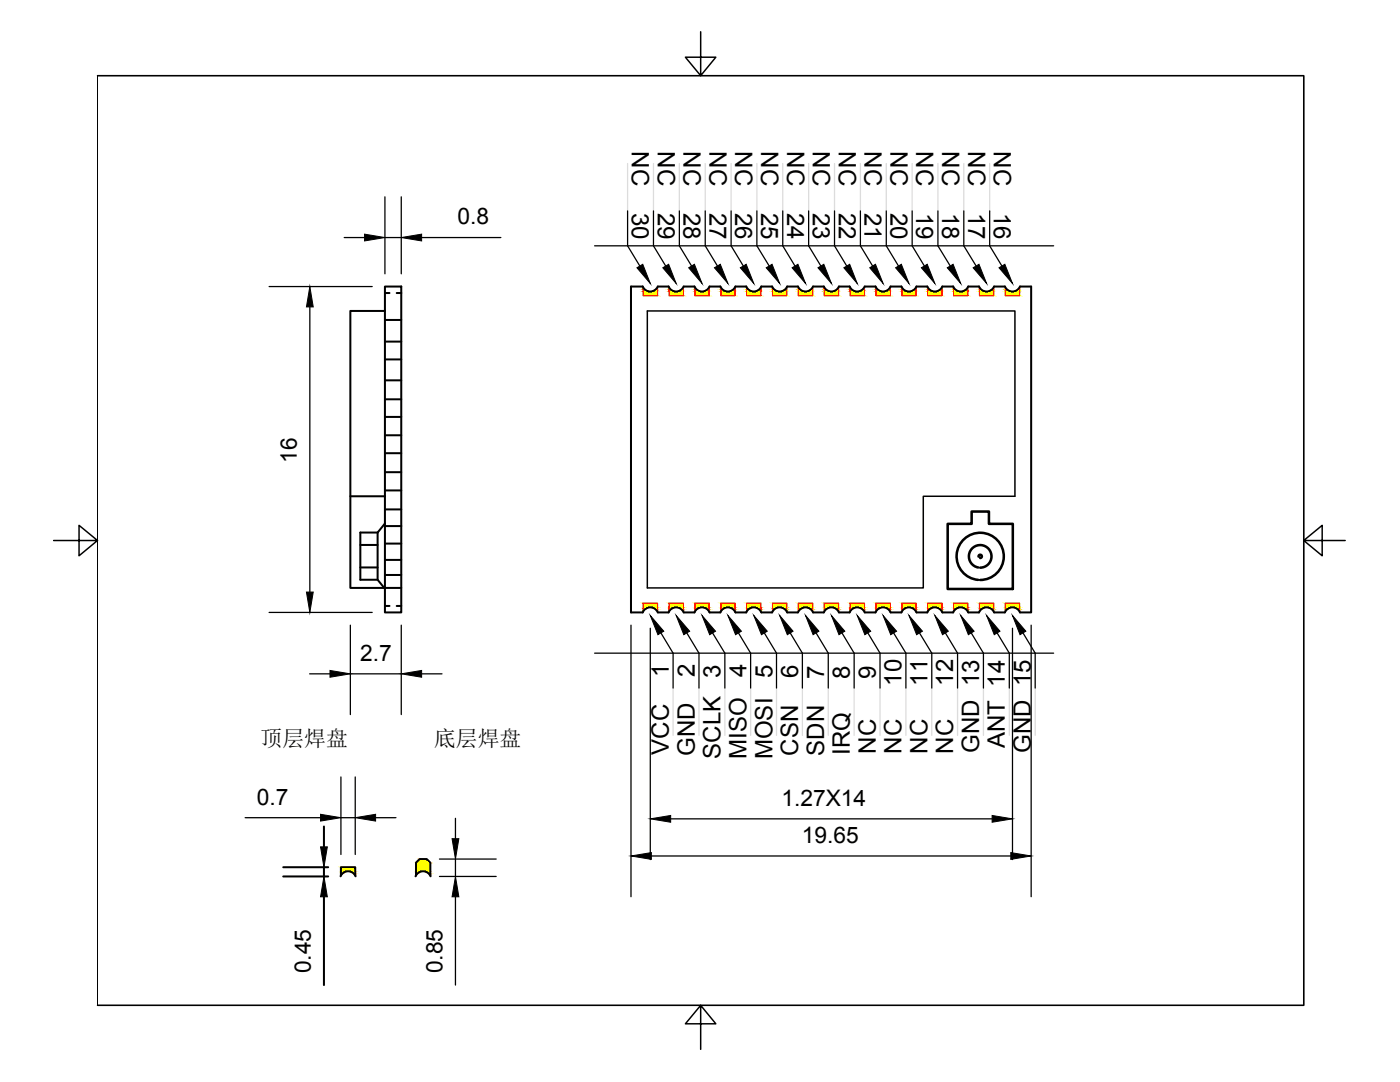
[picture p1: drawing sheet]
<svg xmlns="http://www.w3.org/2000/svg" width="279mm" height="216mm" viewBox="0 0 279 216" stroke-linecap="round" stroke-linejoin="round" font-family="sans-serif">
<defs><g id="words">
<g font-size="4.8">
<text x="126.1" y="30.2" transform="rotate(90 126.1 30.2)">NC</text>
<text x="131.3" y="30.2" transform="rotate(90 131.3 30.2)">NC</text>
<text x="136.4" y="30.2" transform="rotate(90 136.4 30.2)">NC</text>
<text x="141.6" y="30.2" transform="rotate(90 141.6 30.2)">NC</text>
<text x="146.7" y="30.2" transform="rotate(90 146.7 30.2)">NC</text>
<text x="151.9" y="30.2" transform="rotate(90 151.9 30.2)">NC</text>
<text x="157.1" y="30.2" transform="rotate(90 157.1 30.2)">NC</text>
<text x="162.2" y="30.2" transform="rotate(90 162.2 30.2)">NC</text>
<text x="167.4" y="30.2" transform="rotate(90 167.4 30.2)">NC</text>
<text x="172.6" y="30.2" transform="rotate(90 172.6 30.2)">NC</text>
<text x="177.7" y="30.2" transform="rotate(90 177.7 30.2)">NC</text>
<text x="182.9" y="30.2" transform="rotate(90 182.9 30.2)">NC</text>
<text x="188" y="30.2" transform="rotate(90 188 30.2)">NC</text>
<text x="193.2" y="30.2" transform="rotate(90 193.2 30.2)">NC</text>
<text x="198.4" y="30.2" transform="rotate(90 198.4 30.2)">NC</text>
<text x="126.1" y="42.4" transform="rotate(90 126.1 42.4)">30</text>
<text x="131.3" y="42.4" transform="rotate(90 131.3 42.4)">29</text>
<text x="136.4" y="42.4" transform="rotate(90 136.4 42.4)">28</text>
<text x="141.6" y="42.4" transform="rotate(90 141.6 42.4)">27</text>
<text x="146.7" y="42.4" transform="rotate(90 146.7 42.4)">26</text>
<text x="151.9" y="42.4" transform="rotate(90 151.9 42.4)">25</text>
<text x="157.1" y="42.4" transform="rotate(90 157.1 42.4)">24</text>
<text x="162.2" y="42.4" transform="rotate(90 162.2 42.4)">23</text>
<text x="167.4" y="42.4" transform="rotate(90 167.4 42.4)">22</text>
<text x="172.6" y="42.4" transform="rotate(90 172.6 42.4)">21</text>
<text x="177.7" y="42.4" transform="rotate(90 177.7 42.4)">20</text>
<text x="182.9" y="42.4" transform="rotate(90 182.9 42.4)">19</text>
<text x="188" y="42.4" transform="rotate(90 188 42.4)">18</text>
<text x="193.2" y="42.4" transform="rotate(90 193.2 42.4)">17</text>
<text x="198.4" y="42.4" transform="rotate(90 198.4 42.4)">16</text>
<text x="133.5" y="135.1" transform="rotate(-90 133.5 135.1)">1</text>
<text x="138.6" y="135.2" transform="rotate(-90 138.6 135.2)">2</text>
<text x="143.8" y="135.2" transform="rotate(-90 143.8 135.2)">3</text>
<text x="149" y="135.1" transform="rotate(-90 149 135.1)">4</text>
<text x="154.1" y="135.2" transform="rotate(-90 154.1 135.2)">5</text>
<text x="159.3" y="135.3" transform="rotate(-90 159.3 135.3)">6</text>
<text x="164.5" y="135.4" transform="rotate(-90 164.5 135.4)">7</text>
<text x="169.6" y="135.4" transform="rotate(-90 169.6 135.4)">8</text>
<text x="174.8" y="135.5" transform="rotate(-90 174.8 135.5)">9</text>
<text x="179.9" y="136.8" transform="rotate(-90 179.9 136.8)">10</text>
<text x="185.1" y="136.8" transform="rotate(-90 185.1 136.8)">11</text>
<text x="190.3" y="136.8" transform="rotate(-90 190.3 136.8)">12</text>
<text x="200.5" y="149.3" transform="rotate(-90 200.5 149.3)">ANT 14</text>
<text x="133.5" y="150.6" transform="rotate(-90 133.5 150.6)">VCC</text>
<text x="138.6" y="150.8" transform="rotate(-90 138.6 150.8)">GND</text>
<text x="143.8" y="151.4" transform="rotate(-90 143.8 151.4)">SCLK</text>
<text x="149" y="151.4" transform="rotate(-90 149 151.4)">MISO</text>
<text x="154.1" y="151.5" transform="rotate(-90 154.1 151.5)">MOSI</text>
<text x="159.3" y="150.8" transform="rotate(-90 159.3 150.8)">CSN</text>
<text x="164.5" y="150.8" transform="rotate(-90 164.5 150.8)">SDN</text>
<text x="169.6" y="150.6" transform="rotate(-90 169.6 150.6)">IRQ</text>
<text x="174.8" y="150.4" transform="rotate(-90 174.8 150.4)">NC</text>
<text x="179.9" y="150.4" transform="rotate(-90 179.9 150.4)">NC</text>
<text x="185.1" y="150.4" transform="rotate(-90 185.1 150.4)">NC</text>
<text x="190.3" y="150.4" transform="rotate(-90 190.3 150.4)">NC</text>
<text x="195.4" y="150.2" transform="rotate(-90 195.4 150.2)">GND 13</text>
<text x="205.7" y="150.3" transform="rotate(-90 205.7 150.3)">GND 15</text>
</g>
<g font-size="4.5">
<text x="91.3" y="44.8">0.8</text>
<text x="59.2" y="92.4" transform="rotate(-90 59.2 92.4)">16</text>
<text x="71.9" y="131.9">2.7</text>
<text x="51.3" y="160.6">0.7</text>
<text x="155.9" y="160.9">1.27X14</text>
<text x="160" y="168.2">19.65</text>
<text x="62" y="194.2" transform="rotate(-90 62 194.2)">0.45</text>
<text x="88.3" y="194.2" transform="rotate(-90 88.3 194.2)">0.85</text>
</g>
<g font-size="4.4">
<text x="52" y="148.8">顶层焊盘</text>
<text x="86.6" y="148.8">底层焊盘</text>
</g>
</g></defs>
<!-- layer: IV -->
<path d="M129.2 62h73.4v37h-18.3v18.3h-55.1z" fill="none" stroke="#000" stroke-width=".3"/>
<g fill="none" stroke="#000" stroke-width=".4">
<path d="M76.8 57.2h3.3v65h-3.3zM76.8 58.5h.9M79.2 58.5h.9M131.3 57.2a1.62 1.62 0 0 1-1.5 1 1.62 1.62 0 0 1-1.5-1h-2.4v65h2.4a1.61 1.61 0 0 1 1.5-1 1.61 1.61 0 0 1 1.5 1M131.3 57.2h2.1M133.4 57.2a1.62 1.62 0 0 0 1.5 1 1.62 1.62 0 0 0 1.5-1h2.2a1.62 1.62 0 0 0 1.5 1 1.62 1.62 0 0 0 1.5-1h2.2M143.8 57.2a1.62 1.62 0 0 0 1.5 1 1.62 1.62 0 0 0 1.5-1h2.1a1.62 1.62 0 0 0 1.5 1 1.62 1.62 0 0 0 1.5-1h2.2M154.1 57.2a1.62 1.62 0 0 0 1.5 1 1.62 1.62 0 0 0 1.5-1h2.1a1.63 1.63 0 0 0 1.6 1 1.63 1.63 0 0 0 1.5-1h2.1a1.63 1.63 0 0 0 1.5 1 1.63 1.63 0 0 0 1.5-1h2.2a1.62 1.62 0 0 0 1.5 1 1.62 1.62 0 0 0 1.5-1h2.1a1.62 1.62 0 0 0 1.5 1 1.62 1.62 0 0 0 1.5-1M188.1 57.2a1.62 1.62 0 0 1-1.5 1 1.62 1.62 0 0 1-1.5-1h-2.2a1.62 1.62 0 0 1-1.5 1 1.62 1.62 0 0 1-1.5-1h-2.2M198.4 57.2a1.62 1.62 0 0 1-1.5 1 1.62 1.62 0 0 1-1.5-1h-2.2a1.62 1.62 0 0 1-1.5 1 1.62 1.62 0 0 1-1.5-1h-2.1M198.4 57.2h2.1M200.6 57.2a1.63 1.63 0 0 0 1.5 1 1.63 1.63 0 0 0 1.5-1h2.2v65h-2.2a1.63 1.63 0 0 0-1.5-1 1.63 1.63 0 0 0-1.5 1"/>
<path d="M76.8 62h-6.9v55.3h10.2M76.8 79.7h3.3M76.8 75.9h3.3M76.8 71.7h3.3M76.8 68.2h3.3M76.8 63.8h3.3M69.9 99h6.9M76.8 97.9h3.3M76.8 94.2h3.3M76.8 90.4h3.3M76.8 86.9h3.3M76.8 83.2h3.3"/>
<path d="M71.9 113.2h3.5M71.9 108.7h3.5M75.4 106.3h-3.5v9.4h3.5M75.4 106.3v9.4l1.4 1.8M76.8 114.7h3.3M76.8 111.7h3.3M76.8 108.5h3.3M76.8 105h3.3M76.8 101.6h3.3M76.8 104.5l-1.4 1.8M76.8 120.9h.9M79.2 120.9h.9"/>
<path d="M131.3 122.2h2.1M133.4 122.2a1.64 1.64 0 0 1 1.6-1 1.64 1.64 0 0 1 1.5 1h2.1a1.62 1.62 0 0 1 1.5-1 1.62 1.62 0 0 1 1.5 1h2.2M143.8 122.2a1.63 1.63 0 0 1 1.5-1 1.63 1.63 0 0 1 1.5 1h2.1a1.62 1.62 0 0 1 1.5-1 1.62 1.62 0 0 1 1.5 1h2.2M154.1 122.2a1.63 1.63 0 0 1 1.5-1 1.63 1.63 0 0 1 1.5 1h2.2a1.63 1.63 0 0 1 1.5-1 1.63 1.63 0 0 1 1.5 1h2.1a1.63 1.63 0 0 1 1.5-1 1.63 1.63 0 0 1 1.5 1h2.2a1.64 1.64 0 0 1 1.5-1 1.64 1.64 0 0 1 1.5 1h2.1a1.62 1.62 0 0 1 1.5-1 1.62 1.62 0 0 1 1.5 1M188.1 122.2a1.62 1.62 0 0 0-1.5-1 1.62 1.62 0 0 0-1.5 1h-2.2a1.63 1.63 0 0 0-1.5-1 1.63 1.63 0 0 0-1.5 1h-2.2M198.4 122.2a1.62 1.62 0 0 0-1.5-1 1.62 1.62 0 0 0-1.5 1h-2.2a1.63 1.63 0 0 0-1.5-1 1.63 1.63 0 0 0-1.5 1h-2.1M198.4 122.2h2.1M68 174.9a1.62 1.62 0 0 1 1.5-1.1 1.62 1.62 0 0 1 1.5 1.1M68 174.7v-1.7h2.9v1.7M82.9 174.9a1.62 1.62 0 0 1 1.5-1.1 1.62 1.62 0 0 1 1.5 1.1M83 174.7v-2.6l.7-.7h1.5l.7 .7v2.6"/>
</g>
<!-- layer: TopLayer -->
<g fill="#ff0" stroke="#ff0" stroke-width=".2">
<path d="M128.4 57.3l.2 .3h-.2z"/>
<path d="M131.2 57.3v.3h-.2z"/>
<path d="M133.5 57.3l.2 .3h-.2z"/>
<path d="M136.4 57.3v.3h-.2z"/>
<path d="M138.7 57.3l.2 .3h-.2z"/>
<path d="M141.5 57.3v.3h-.1z"/>
<path d="M143.9 57.3l.1 .3h-.1z"/>
<path d="M146.7 57.3v.3h-.2z"/>
<path d="M149 57.3l.2 .3h-.2z"/>
<path d="M151.9 57.3v.3h-.2z"/>
<path d="M154.2 57.3l.2 .3h-.2z"/>
<path d="M157 57.3v.3h-.1z"/>
<path d="M159.3 57.3l.2 .3h-.2z"/>
<path d="M162.2 57.3v.3h-.2z"/>
<path d="M164.5 57.3l.2 .3h-.2z"/>
<path d="M167.4 57.3v.3h-.2z"/>
<path d="M169.7 57.3l.1 .3h-.1z"/>
<path d="M172.5 57.3v.3h-.2z"/>
<path d="M174.8 57.3l.2 .3h-.2z"/>
<path d="M177.7 57.3v.3h-.2z"/>
<path d="M180 57.3l.2 .3h-.2z"/>
<path d="M182.8 57.3v.3h-.1z"/>
<path d="M185.2 57.3l.1 .3h-.1z"/>
<path d="M188 57.3v.3h-.2z"/>
<path d="M190.3 57.3l.2 .3h-.2z"/>
<path d="M193.2 57.3v.3h-.2z"/>
<path d="M195.5 57.3l.2 .3h-.2z"/>
<path d="M198.3 57.3v.3h-.2z"/>
<path d="M200.6 57.3l.2 .3h-.2z"/>
<path d="M203.5 57.3v.3h-.2z"/>
<path d="M128.4 121.8h.2l-.2 .2z"/>
<path d="M131 121.8h.2v.2z"/>
<path d="M133.5 121.8h.2l-.2 .2z"/>
<path d="M136.2 121.8h.2v.2z"/>
<path d="M138.7 121.8h.2l-.2 .2z"/>
<path d="M141.4 121.8h.1v.2z"/>
<path d="M143.9 121.8h.1l-.1 .2z"/>
<path d="M146.5 121.8h.2v.2z"/>
<path d="M149 121.8h.2l-.2 .2z"/>
<path d="M151.7 121.8h.2v.2z"/>
<path d="M154.2 121.8h.2l-.2 .2z"/>
<path d="M156.9 121.8h.1v.2z"/>
<path d="M159.3 121.8h.2l-.2 .2z"/>
<path d="M162 121.8h.2v.2z"/>
<path d="M164.5 121.8h.2l-.2 .2z"/>
<path d="M167.2 121.8h.2v.2z"/>
<path d="M169.7 121.8h.1l-.1 .2z"/>
<path d="M172.3 121.8h.2v.2z"/>
<path d="M174.8 121.8h.2l-.2 .2z"/>
<path d="M177.5 121.8h.2v.2z"/>
<path d="M180 121.8h.2l-.2 .2z"/>
<path d="M182.7 121.8h.1v.2z"/>
<path d="M185.2 121.8h.1l-.1 .2z"/>
<path d="M187.8 121.8h.2v.2z"/>
<path d="M190.3 121.8h.2l-.2 .2z"/>
<path d="M193 121.8h.2v.2z"/>
<path d="M195.5 121.8h.2l-.2 .2z"/>
<path d="M198.1 121.8h.2v.2z"/>
<path d="M200.6 121.8h.2l-.2 .2z"/>
<path d="M203.1 121.5h.4v.3z"/>
<path d="M203.3 57.6l.2 .2v-.2zM203.3 57.6l.2 .2h-.4z"/>
<path d="M200.6 57.6l.4 .2zM200.6 57.6l.4 .2h-.4z"/>
<path d="M198.1 57.6l.2 .2v-.2zM197.9 57.8l.2-.2 .2 .2z"/>
<path d="M195.5 57.6l.4 .2zM195.5 57.6l.4 .2h-.4z"/>
<path d="M193 57.6l.2 .2v-.2zM192.8 57.8l.2-.2 .2 .2z"/>
<path d="M190.3 57.6l.4 .2zM190.3 57.6l.4 .2h-.4z"/>
<path d="M187.8 57.6l.2 .2v-.2zM187.6 57.8l.2-.2 .2 .2z"/>
<path d="M185.2 57.6l.4 .2zM185.2 57.6l.4 .2h-.4z"/>
<path d="M182.7 57.6l.1 .2v-.2zM182.4 57.8l.3-.2 .1 .2z"/>
<path d="M180 57.6l.4 .2zM180 57.6l.4 .2h-.4z"/>
<path d="M177.5 57.6l.2 .2v-.2zM177.3 57.8l.2-.2 .2 .2z"/>
<path d="M174.8 57.6l.4 .2zM174.8 57.6l.4 .2h-.4z"/>
<path d="M172.3 57.6l.2 .2v-.2zM172.3 57.6l.2 .2h-.4z"/>
<path d="M169.7 57.6l.4 .2zM169.7 57.6l.4 .2h-.4z"/>
<path d="M167.2 57.6l.2 .2v-.2zM167.2 57.6l.2 .2h-.5z"/>
<path d="M164.5 57.6l.4 .2zM164.5 57.6l.4 .2h-.4z"/>
<path d="M162 57.6l.2 .2v-.2zM162 57.6l.2 .2h-.4z"/>
<path d="M159.3 57.6l.4 .2zM159.3 57.6l.4 .2h-.4z"/>
<path d="M156.9 57.6l.1 .2v-.2zM156.6 57.8l.3-.2 .1 .2z"/>
<path d="M154.2 57.6l.4 .2zM154.2 57.6l.4 .2h-.4z"/>
<path d="M151.7 57.6l.2 .2v-.2zM151.5 57.8l.2-.2 .2 .2z"/>
<path d="M149 57.6l.4 .2zM149 57.6l.4 .2h-.4z"/>
<path d="M146.5 57.6l.2 .2v-.2zM146.5 57.6l.2 .2h-.4z"/>
<path d="M143.9 57.6l.4 .2zM143.9 57.6l.4 .2h-.4z"/>
<path d="M141.4 57.6l.1 .2v-.2zM141.4 57.6l.1 .2h-.4z"/>
<path d="M138.7 57.6l.4 .2zM138.7 57.6l.4 .2h-.4z"/>
<path d="M136.2 57.6l.2 .2v-.2zM136.2 57.6l.2 .2h-.4z"/>
<path d="M133.5 57.6l.4 .2zM133.5 57.6l.4 .2h-.4z"/>
<path d="M131 57.6l.2 .2v-.2zM131 57.6l.2 .2h-.4z"/>
<path d="M128.4 57.6l.4 .2zM128.4 57.6l.4 .2h-.4z"/>
<path d="M203.1 57.8l.4 .2v-.2zM202.8 58l.3-.2 .4 .2z"/>
<path d="M200.6 57.8l.7 .2zM200.6 57.8l.7 .2h-.7z"/>
<path d="M197.9 57.8l.4 .2v-.2zM197.6 58l.3-.2 .4 .2z"/>
<path d="M195.5 57.8l.6 .2-.2-.2zM195.5 57.8l.6 .2h-.6z"/>
<path d="M192.8 57.8l.4 .2v-.2zM192.5 58l.3-.2 .4 .2z"/>
<path d="M190.3 57.8l.7 .2-.3-.2zM190.3 57.8l.7 .2h-.7z"/>
<path d="M187.6 57.8l.4 .2v-.2zM187.3 58l.3-.2 .4 .2z"/>
<path d="M185.2 57.8l.6 .2-.2-.2zM185.2 57.8l.6 .2h-.6z"/>
<path d="M182.4 57.8l.4 .2v-.2zM182.2 58l.2-.2 .4 .2z"/>
<path d="M180 57.8l.6 .2-.2-.2zM180 57.8l.6 .2h-.6z"/>
<path d="M177.3 57.8l.4 .2v-.2zM177 58l.3-.2 .4 .2z"/>
<path d="M174.8 57.8l.7 .2-.3-.2zM174.8 57.8l.7 .2h-.7z"/>
<path d="M172.1 57.8l.4 .2v-.2zM171.8 58l.3-.2 .4 .2z"/>
<path d="M169.7 57.8l.6 .2zM169.7 57.8l.6 .2h-.6z"/>
<path d="M166.9 57.8l.5 .2v-.2zM166.7 58l.2-.2 .5 .2z"/>
<path d="M164.5 57.8l.7 .2zM164.5 57.8l.7 .2h-.7z"/>
<path d="M161.8 57.8l.4 .2v-.2zM161.5 58l.3-.2 .4 .2z"/>
<path d="M159.3 57.8l.7 .2zM159.3 57.8l.7 .2h-.7z"/>
<path d="M156.6 57.8l.4 .2v-.2zM156.4 58l.2-.2 .4 .2z"/>
<path d="M154.2 57.8l.6 .2-.2-.2zM154.2 57.8l.6 .2h-.6z"/>
<path d="M151.5 57.8l.4 .2v-.2zM151.2 58l.3-.2 .4 .2z"/>
<path d="M149 57.8l.7 .2-.3-.2zM149 57.8l.7 .2h-.7z"/>
<path d="M146.3 57.8l.4 .2v-.2zM146 58l.3-.2 .4 .2z"/>
<path d="M143.9 57.8l.6 .2-.2-.2zM143.9 57.8l.6 .2h-.6z"/>
<path d="M141.1 57.8l.4 .2v-.2zM140.9 58l.2-.2 .4 .2z"/>
<path d="M138.7 57.8l.6 .2-.2-.2zM138.7 57.8l.6 .2h-.6z"/>
<path d="M136 57.8l.4 .2v-.2zM135.7 58l.3-.2 .4 .2z"/>
<path d="M133.5 57.8l.7 .2zM133.5 57.8l.7 .2h-.7z"/>
<path d="M130.8 57.8l.4 .2v-.2zM130.5 58l.3-.2 .4 .2z"/>
<path d="M128.4 57.8l.6 .2zM128.4 57.8l.6 .2h-.6z"/>
<path d="M202.8 58l.7 .1v-.1zM202.5 58.1l.3-.1 .7 .1z"/>
<path d="M200.6 58l1 .1zM200.6 58l1 .1h-1z"/>
<path d="M197.6 58l.7 .1v-.1zM197.4 58.1l.2-.1 .7 .1z"/>
<path d="M195.5 58l.9 .1zM195.5 58l.9 .1h-.9z"/>
<path d="M192.5 58l.7 .1v-.1zM192.2 58.1l.3-.1 .7 .1z"/>
<path d="M190.3 58l1 .1zM190.3 58l1 .1h-1z"/>
<path d="M187.3 58l.7 .1v-.1zM187 58.1l.3-.1 .7 .1z"/>
<path d="M185.2 58l.9 .1zM185.2 58l.9 .1h-.9z"/>
<path d="M182.2 58l.6 .1v-.1zM181.9 58.1l.3-.1 .6 .1z"/>
<path d="M180 58l.9 .1zM180 58l.9 .1h-.9z"/>
<path d="M177 58l.7 .1v-.1zM176.7 58.1l.3-.1 .7 .1z"/>
<path d="M174.8 58l1 .1zM174.8 58l1 .1h-1z"/>
<path d="M171.8 58l.7 .1v-.1zM171.5 58.1l.3-.1 .7 .1z"/>
<path d="M169.7 58l.9 .1zM169.7 58l.9 .1h-.9z"/>
<path d="M166.7 58l.7 .1v-.1zM166.4 58.1l.3-.1 .7 .1z"/>
<path d="M164.5 58l1 .1zM164.5 58l1 .1h-1z"/>
<path d="M161.5 58l.7 .1v-.1zM161.2 58.1l.3-.1 .7 .1z"/>
<path d="M159.3 58l1 .1zM159.3 58l1 .1h-1z"/>
<path d="M156.4 58l.6 .1v-.1zM156.1 58.1l.3-.1 .6 .1z"/>
<path d="M154.2 58l.9 .1zM154.2 58l.9 .1h-.9z"/>
<path d="M151.2 58l.7 .1v-.1zM150.9 58.1l.3-.1 .7 .1z"/>
<path d="M149 58l1 .1zM149 58l1 .1h-1z"/>
<path d="M146 58l.7 .1v-.1zM145.7 58.1l.3-.1 .7 .1z"/>
<path d="M143.9 58l.9 .1zM143.9 58l.9 .1h-.9z"/>
<path d="M140.9 58l.6 .1v-.1zM140.6 58.1l.3-.1 .6 .1z"/>
<path d="M138.7 58l.9 .1zM138.7 58l.9 .1h-.9z"/>
<path d="M135.7 58l.7 .1v-.1zM135.4 58.1l.3-.1 .7 .1z"/>
<path d="M133.5 58l1 .1zM133.5 58l1 .1h-1z"/>
<path d="M130.5 58l.7 .1v-.1zM130.2 58.1l.3-.1 .7 .1z"/>
<path d="M128.4 58l.9 .1zM128.4 58l.9 .1h-.9z"/>
<path d="M202.5 58.1l1 .1zM202.2 58.2h1.3z"/>
<path d="M200.6 58.1l1.3 .1zM200.6 58.1l1.3 .1z"/>
<path d="M197.4 58.1l.9 .1zM197 58.2h1.3z"/>
<path d="M195.5 58.1l1.2 .1zM195.5 58.1l1.2 .1z"/>
<path d="M192.2 58.1l1 .1zM191.9 58.2h1.3z"/>
<path d="M190.3 58.1l1.3 .1zM190.3 58.1l1.3 .1z"/>
<path d="M187 58.1l1 .1zM186.7 58.2h1.3z"/>
<path d="M185.2 58.1l1.2 .1zM185.2 58.1l1.2 .1z"/>
<path d="M181.9 58.1l.9 .1zM181.6 58.2h1.2z"/>
<path d="M180 58.1l1.3 .1zM180 58.1l1.3 .1z"/>
<path d="M176.7 58.1l1 .1zM176.4 58.2h1.3z"/>
<path d="M174.8 58.1l1.3 .1zM174.8 58.1l1.3 .1z"/>
<path d="M171.5 58.1l1 .1zM171.2 58.2h1.3z"/>
<path d="M169.7 58.1l1.2 .1zM169.7 58.1l1.2 .1z"/>
<path d="M166.4 58.1l1 .1zM166.1 58.2h1.3z"/>
<path d="M164.5 58.1l1.3 .1zM164.5 58.1l1.3 .1z"/>
<path d="M161.2 58.1l1 .1zM160.9 58.2h1.3z"/>
<path d="M159.3 58.1l1.3 .1zM159.3 58.1l1.3 .1z"/>
<path d="M156.1 58.1l.9 .1zM155.8 58.2h1.2z"/>
<path d="M154.2 58.1l1.2 .1zM154.2 58.1l1.2 .1z"/>
<path d="M150.9 58.1l1 .1zM150.6 58.2h1.3z"/>
<path d="M149 58.1l1.3 .1zM149 58.1l1.3 .1z"/>
<path d="M145.7 58.1l1 .1zM145.4 58.2h1.3z"/>
<path d="M143.9 58.1l1.2 .1zM143.9 58.1l1.2 .1z"/>
<path d="M140.6 58.1l.9 .1zM140.3 58.2h1.2z"/>
<path d="M138.7 58.1l1.3 .1zM138.7 58.1l1.3 .1z"/>
<path d="M135.4 58.1l1 .1zM135.1 58.2h1.3z"/>
<path d="M133.5 58.1l1.3 .1zM133.5 58.1l1.3 .1z"/>
<path d="M130.2 58.1l1 .1zM129.9 58.2h1.3z"/>
<path d="M128.4 58.1l1.2 .1zM128.4 58.1l1.2 .1z"/>
<path d="M200.6 58.2l2.9 .8v-.8zM200.6 58.2l2.9 .8h-2.9z"/>
<path d="M195.5 58.2l2.8 .8v-.8zM195.5 58.2l2.8 .8h-2.8z"/>
<path d="M190.3 58.2l2.9 .8v-.8zM190.3 58.2l2.9 .8h-2.9z"/>
<path d="M185.2 58.2l2.8 .8v-.8zM185.2 58.2l2.8 .8h-2.8z"/>
<path d="M180 58.2l2.8 .8v-.8zM180 58.2l2.8 .8h-2.8z"/>
<path d="M174.8 58.2l2.9 .8v-.8zM174.8 58.2l2.9 .8h-2.9z"/>
<path d="M169.7 58.2l2.8 .8v-.8zM169.7 58.2l2.8 .8h-2.8z"/>
<path d="M164.5 58.2l2.9 .8v-.8zM164.5 58.2l2.9 .8h-2.9z"/>
<path d="M159.3 58.2l2.9 .8v-.8zM159.3 58.2l2.9 .8h-2.9z"/>
<path d="M154.2 58.2l2.8 .8v-.8zM154.2 58.2l2.8 .8h-2.8z"/>
<path d="M149 58.2l2.9 .8v-.8zM149 58.2l2.9 .8h-2.9z"/>
<path d="M143.9 58.2l2.8 .8v-.8zM143.9 58.2l2.8 .8h-2.8z"/>
<path d="M138.7 58.2l2.8 .8v-.8zM138.7 58.2l2.8 .8h-2.8z"/>
<path d="M133.5 58.2l2.9 .8v-.8zM133.5 58.2l2.9 .8h-2.9z"/>
<path d="M128.4 58.2l2.8 .8v-.8zM128.4 58.2l2.8 .8h-2.8z"/>
<path d="M200.6 120.4l2.9 .8v-.8zM200.6 120.4l2.9 .8h-2.9z"/>
<path d="M195.5 120.4l2.8 .8v-.8zM195.5 120.4l2.8 .8h-2.8z"/>
<path d="M190.3 120.4l2.9 .8v-.8zM190.3 120.4l2.9 .8h-2.9z"/>
<path d="M185.2 120.4l2.8 .8v-.8zM185.2 120.4l2.8 .8h-2.8z"/>
<path d="M180 120.4l2.8 .8v-.8zM180 120.4l2.8 .8h-2.8z"/>
<path d="M174.8 120.4l2.9 .8v-.8zM174.8 120.4l2.9 .8h-2.9z"/>
<path d="M169.7 120.4l2.8 .8v-.8zM169.7 120.4l2.8 .8h-2.8z"/>
<path d="M164.5 120.4l2.9 .8v-.8zM164.5 120.4l2.9 .8h-2.9z"/>
<path d="M159.3 120.4l2.9 .8v-.8zM159.3 120.4l2.9 .8h-2.9z"/>
<path d="M154.2 120.4l2.8 .8v-.8zM154.2 120.4l2.8 .8h-2.8z"/>
<path d="M149 120.4l2.9 .8v-.8zM149 120.4l2.9 .8h-2.9z"/>
<path d="M143.9 120.4l2.8 .8v-.8zM143.9 120.4l2.8 .8h-2.8z"/>
<path d="M138.7 120.4l2.8 .8v-.8zM138.7 120.4l2.8 .8h-2.8z"/>
<path d="M133.5 120.4l2.9 .8v-.8zM133.5 120.4l2.9 .8h-2.9z"/>
<path d="M128.4 120.4l2.8 .8v-.8zM128.4 120.4l2.8 .8h-2.8z"/>
<path d="M202.2 121.2h1.3zM202.2 121.2h1.3z"/>
<path d="M200.6 121.2h1.3zM200.6 121.2h1z"/>
<path d="M197 121.2h1.3zM197 121.2h1.3z"/>
<path d="M195.5 121.2h1.2zM195.5 121.2h.9z"/>
<path d="M191.9 121.2h1.3zM191.9 121.2h1.3z"/>
<path d="M190.3 121.2h1.3zM190.3 121.2h1z"/>
<path d="M186.7 121.2h1.3zM186.7 121.2h1.3z"/>
<path d="M185.2 121.2h1.2zM185.2 121.2h.9z"/>
<path d="M181.6 121.2h1.2zM181.6 121.2h1.2z"/>
<path d="M180 121.2h1.3zM180 121.2h.9z"/>
<path d="M176.4 121.2h1.3zM176.4 121.2h1.3z"/>
<path d="M174.8 121.2h1.3zM174.8 121.2h1z"/>
<path d="M171.2 121.2h1.3zM171.2 121.2h1.3z"/>
<path d="M169.7 121.2h1.2zM169.7 121.2h.9z"/>
<path d="M166.1 121.2h1.3zM166.1 121.2h1.3z"/>
<path d="M164.5 121.2h1.3zM164.5 121.2h1z"/>
<path d="M160.9 121.2h1.3zM160.9 121.2h1.3z"/>
<path d="M159.3 121.2h1.3zM159.3 121.2h1z"/>
<path d="M155.8 121.2h1.2zM155.8 121.2h1.2z"/>
<path d="M154.2 121.2h1.2zM154.2 121.2h.9z"/>
<path d="M150.6 121.2h1.3zM150.6 121.2h1.3z"/>
<path d="M149 121.2h1.3zM149 121.2h1z"/>
<path d="M145.4 121.2h1.3zM145.4 121.2h1.3z"/>
<path d="M143.9 121.2h1.2zM143.9 121.2h.9z"/>
<path d="M140.3 121.2h1.2zM140.3 121.2h1.2z"/>
<path d="M138.7 121.2h1.3zM138.7 121.2h.9z"/>
<path d="M135.1 121.2h1.3zM135.1 121.2h1.3z"/>
<path d="M133.5 121.2h1.3zM133.5 121.2h1z"/>
<path d="M129.9 121.2h1.3zM129.9 121.2h1.3z"/>
<path d="M128.4 121.2h1.2zM128.4 121.2h.9z"/>
<path d="M202.5 121.2l1 .2v-.2zM202.5 121.2l1 .2z"/>
<path d="M200.6 121.2l.7 .2 .3-.2zM200.6 121.2l.7 .2h-.7z"/>
<path d="M197.4 121.2l.9 .2v-.2zM197.4 121.2l.9 .2z"/>
<path d="M195.5 121.2l.6 .2 .3-.2zM195.5 121.2l.6 .2h-.6z"/>
<path d="M192.2 121.2l1 .2v-.2zM192.2 121.2l1 .2z"/>
<path d="M190.3 121.2l.7 .2 .3-.2zM190.3 121.2l.7 .2h-.7z"/>
<path d="M187 121.2l1 .2v-.2zM187 121.2l1 .2z"/>
<path d="M185.2 121.2l.6 .2 .3-.2zM185.2 121.2l.6 .2h-.6z"/>
<path d="M181.9 121.2l.9 .2v-.2zM181.9 121.2l.9 .2z"/>
<path d="M180 121.2l.6 .2 .3-.2zM180 121.2l.6 .2h-.6z"/>
<path d="M176.7 121.2l1 .2v-.2zM176.7 121.2l1 .2z"/>
<path d="M174.8 121.2l.7 .2 .3-.2zM174.8 121.2l.7 .2h-.7z"/>
<path d="M171.5 121.2l1 .2v-.2zM171.5 121.2l1 .2z"/>
<path d="M169.7 121.2l.6 .2 .3-.2zM169.7 121.2l.6 .2h-.6z"/>
<path d="M166.4 121.2l1 .2v-.2zM166.4 121.2l1 .2z"/>
<path d="M164.5 121.2l.7 .2 .3-.2zM164.5 121.2l.7 .2h-.7z"/>
<path d="M161.2 121.2l1 .2v-.2zM161.2 121.2l1 .2z"/>
<path d="M159.3 121.2l.7 .2 .3-.2zM159.3 121.2l.7 .2h-.7z"/>
<path d="M156.1 121.2l.9 .2v-.2zM156.1 121.2l.9 .2z"/>
<path d="M154.2 121.2l.6 .2 .3-.2zM154.2 121.2l.6 .2h-.6z"/>
<path d="M150.9 121.2l1 .2v-.2zM150.9 121.2l1 .2z"/>
<path d="M149 121.2l.7 .2 .3-.2zM149 121.2l.7 .2h-.7z"/>
<path d="M145.7 121.2l1 .2v-.2zM145.7 121.2l1 .2z"/>
<path d="M143.9 121.2l.6 .2 .3-.2zM143.9 121.2l.6 .2h-.6z"/>
<path d="M140.6 121.2l.9 .2v-.2zM140.6 121.2l.9 .2z"/>
<path d="M138.7 121.2l.6 .2 .3-.2zM138.7 121.2l.6 .2h-.6z"/>
<path d="M135.4 121.2l1 .2v-.2zM135.4 121.2l1 .2z"/>
<path d="M133.5 121.2l.7 .2 .3-.2zM133.5 121.2l.7 .2h-.7z"/>
<path d="M130.2 121.2l1 .2v-.2zM130.2 121.2l1 .2z"/>
<path d="M128.4 121.2l.6 .2 .3-.2zM128.4 121.2l.6 .2h-.6z"/>
<path d="M202.8 121.4l.7 .1v-.1zM202.8 121.4l.7 .1z"/>
<path d="M200.6 121.4l.4 .1 .3-.1zM200.6 121.4l.4 .1h-.4z"/>
<path d="M197.6 121.4l.7 .1v-.1zM197.6 121.4l.7 .1z"/>
<path d="M195.5 121.4l.4 .1 .2-.1zM195.5 121.4l.4 .1h-.4z"/>
<path d="M192.5 121.4l.7 .1v-.1zM192.5 121.4l.7 .1h-.4z"/>
<path d="M190.3 121.4l.4 .1 .3-.1zM190.3 121.4l.4 .1h-.4z"/>
<path d="M187.3 121.4l.7 .1v-.1zM187.3 121.4l.7 .1h-.4z"/>
<path d="M185.2 121.4l.4 .1 .2-.1zM185.2 121.4l.4 .1h-.4z"/>
<path d="M182.2 121.4l.6 .1v-.1zM182.2 121.4l.6 .1h-.4z"/>
<path d="M180 121.4l.4 .1 .2-.1zM180 121.4l.4 .1h-.4z"/>
<path d="M177 121.4l.7 .1v-.1zM177 121.4l.7 .1h-.4z"/>
<path d="M174.8 121.4l.4 .1 .3-.1zM174.8 121.4l.4 .1h-.4z"/>
<path d="M171.8 121.4l.7 .1v-.1zM171.8 121.4l.7 .1z"/>
<path d="M169.7 121.4l.4 .1 .2-.1zM169.7 121.4l.4 .1h-.4z"/>
<path d="M166.7 121.4l.7 .1v-.1zM166.7 121.4l.7 .1z"/>
<path d="M164.5 121.4l.4 .1 .3-.1zM164.5 121.4l.4 .1h-.4z"/>
<path d="M161.5 121.4l.7 .1v-.1zM161.5 121.4l.7 .1z"/>
<path d="M159.3 121.4l.4 .1 .3-.1zM159.3 121.4l.4 .1h-.4z"/>
<path d="M156.4 121.4l.6 .1v-.1zM156.4 121.4l.6 .1h-.4z"/>
<path d="M154.2 121.4l.4 .1 .2-.1zM154.2 121.4l.4 .1h-.4z"/>
<path d="M151.2 121.4l.7 .1v-.1zM151.2 121.4l.7 .1h-.4z"/>
<path d="M149 121.4l.4 .1 .3-.1zM149 121.4l.4 .1h-.4z"/>
<path d="M146 121.4l.7 .1v-.1zM146 121.4l.7 .1h-.4z"/>
<path d="M143.9 121.4l.4 .1 .2-.1zM143.9 121.4l.4 .1h-.4z"/>
<path d="M140.9 121.4l.6 .1v-.1zM140.9 121.4l.6 .1h-.4z"/>
<path d="M138.7 121.4l.4 .1 .2-.1zM138.7 121.4l.4 .1h-.4z"/>
<path d="M135.7 121.4l.7 .1v-.1zM135.7 121.4l.7 .1z"/>
<path d="M133.5 121.4l.4 .1 .3-.1zM133.5 121.4l.4 .1h-.4z"/>
<path d="M130.5 121.4l.7 .1v-.1zM130.5 121.4l.7 .1z"/>
<path d="M128.4 121.4l.4 .1 .2-.1zM128.4 121.4l.4 .1h-.4z"/>
<path d="M203.1 121.5l.4 .3zM203.3 121.8h.2v.2z"/>
<path d="M200.6 121.5l.2 .3 .2-.3zM200.6 121.5l.2 .3h-.2z"/>
<path d="M197.9 121.5l.4 .3v-.3zM197.9 121.5l.4 .3z"/>
<path d="M195.5 121.5l.2 .3 .2-.3zM195.5 121.5l.2 .3h-.2z"/>
<path d="M192.8 121.5l.4 .3v-.3zM192.8 121.5l.4 .3z"/>
<path d="M190.3 121.5l.2 .3 .2-.3zM190.3 121.5l.2 .3h-.2z"/>
<path d="M187.6 121.5l.4 .3v-.3zM187.6 121.5l.4 .3z"/>
<path d="M185.2 121.5l.1 .3 .3-.3zM185.2 121.5l.1 .3h-.1z"/>
<path d="M182.4 121.5l.4 .3v-.3zM182.4 121.5l.4 .3z"/>
<path d="M180 121.5l.2 .3 .2-.3zM180 121.5l.2 .3h-.2z"/>
<path d="M177.3 121.5l.4 .3v-.3zM177.3 121.5l.4 .3z"/>
<path d="M174.8 121.5l.2 .3 .2-.3zM174.8 121.5l.2 .3h-.2z"/>
<path d="M172.1 121.5l.4 .3v-.3zM172.1 121.5l.4 .3z"/>
<path d="M169.7 121.5l.1 .3 .3-.3zM169.7 121.5l.1 .3h-.1z"/>
<path d="M166.9 121.5l.5 .3v-.3zM166.9 121.5l.5 .3z"/>
<path d="M164.5 121.5l.2 .3 .2-.3zM164.5 121.5l.2 .3h-.2z"/>
<path d="M161.8 121.5l.4 .3v-.3zM161.8 121.5l.4 .3z"/>
<path d="M159.3 121.5l.2 .3 .2-.3zM159.3 121.5l.2 .3h-.2z"/>
<path d="M156.6 121.5l.4 .3v-.3zM156.6 121.5l.4 .3z"/>
<path d="M154.2 121.5l.2 .3 .2-.3zM154.2 121.5l.2 .3h-.2z"/>
<path d="M151.5 121.5l.4 .3v-.3zM151.5 121.5l.4 .3z"/>
<path d="M149 121.5l.2 .3 .2-.3zM149 121.5l.2 .3h-.2z"/>
<path d="M146.3 121.5l.4 .3v-.3zM146.3 121.5l.4 .3z"/>
<path d="M143.9 121.5l.1 .3 .3-.3zM143.9 121.5l.1 .3h-.1z"/>
<path d="M141.1 121.5l.4 .3v-.3zM141.1 121.5l.4 .3z"/>
<path d="M138.7 121.5l.2 .3 .2-.3zM138.7 121.5l.2 .3h-.2z"/>
<path d="M136 121.5l.4 .3v-.3zM136 121.5l.4 .3z"/>
<path d="M133.5 121.5l.2 .3 .2-.3zM133.5 121.5l.2 .3h-.2z"/>
<path d="M130.8 121.5l.4 .3v-.3zM130.8 121.5l.4 .3z"/>
<path d="M128.4 121.5l.2 .3 .2-.3zM128.4 121.5l.2 .3h-.2z"/>
</g>
<g fill="none" stroke="#f00" stroke-width=".25">
<path d="M128.4 57.3v1.7h2.8v-1.7M133.5 57.3v1.7h2.9v-1.7M138.7 57.3v1.7h2.8v-1.7M143.9 57.3v1.7h2.8v-1.7M149 57.3v1.7h2.9v-1.7M154.2 57.3v1.7h2.8v-1.7M159.3 57.3v1.7h2.9v-1.7M164.5 57.3v1.7h2.9v-1.7M169.7 57.3v1.7h2.8v-1.7M174.8 57.3v1.7h2.9v-1.7M180 57.3v1.7h2.8v-1.7M185.2 57.3v1.7h2.8v-1.7"/>
<path d="M190.3 57.3v1.7h2.9v-1.7M195.5 57.3v1.7h2.8v-1.7M200.6 57.3v1.7h2.9v-1.7M128.4 122v-1.6h2.8v1.6M133.5 122v-1.6h2.9v1.6M138.7 122v-1.6h2.8v1.6M143.9 122v-1.6h2.8v1.6M149 122v-1.6h2.9v1.6M154.2 122v-1.6h2.8v1.6M159.3 122v-1.6h2.9v1.6M164.5 122v-1.6h2.9v1.6M169.7 122v-1.6h2.8v1.6"/>
<path d="M174.8 122v-1.6h2.9v1.6M180 122v-1.6h2.8v1.6M185.2 122v-1.6h2.8v1.6M190.3 122v-1.6h2.9v1.6M195.5 122v-1.6h2.8v1.6M200.6 122v-1.6h2.9v1.6"/>
</g>
<g fill="none" stroke="#dcdcdc" stroke-width=".25">
<path d="M125.3 32.6v9.5M130.4 32.6v9.5M135.6 32.6v9.5M140.7 32.6v9.5M145.9 32.6v9.5M151.1 32.6v9.5M156.2 32.6v9.5M161.4 32.6v9.5M166.5 32.6v9.5M171.7 32.6v9.5M176.9 32.6v9.5M182 32.6v9.5"/>
<path d="M187.2 32.6v9.5M192.3 32.6v9.5M197.5 32.6v9.5M134.3 137.3v9.4M139.5 137.3v9.4M144.7 137.3v9.4M149.8 137.3v9.4M155 137.3v9.4M160.1 137.3v9.4M165.3 137.3v9.4M170.5 137.3v9.4M175.6 137.3v9.4"/>
<path d="M180.8 137.3v9.4M186 137.3v9.4M191.1 137.3v9.4M196.3 137.3v9.4M201.4 137.3v9.4M206.6 137.3v9.4"/>
</g>
<g fill="none" stroke="#000" stroke-width=".25">
<path d="M125.3 42.1v7l2.4 4M130.4 42.1v7l2.4 4M135.6 42.1v7l2.4 4M140.7 42.1v7l2.5 4M145.9 42.1v7l2.4 4M151.1 42.1v7l2.4 4M156.2 42.1v7l2.5 4M161.4 42.1v7l2.4 4M166.5 42.1v7l2.5 4M171.7 42.1v7l2.4 4M176.9 42.1v7l2.4 4M182 42.1v7l2.5 4"/>
<path d="M187.2 42.1v7l2.4 4M192.3 42.1v7l2.5 4M197.5 42.1v7l2.4 4M131.9 126.3l2.4 4v7M137.1 126.3l2.4 4v7M142.2 126.3l2.5 4v7M147.4 126.3l2.4 4v7M152.5 126.3l2.5 4v7M157.7 126.3l2.4 4v7M162.9 126.3l2.4 4v7M168 126.3l2.5 4v7M173.2 126.3l2.4 4v7"/>
<path d="M178.3 126.3l2.5 4v7M183.5 126.3l2.5 4v7M188.7 126.3l2.4 4v7M193.8 126.3l2.5 4v7M199 126.3l2.4 4v7M204.2 126.3l2.4 4v7"/>
</g>
<g fill="#000" stroke="#000" stroke-width=".2">
<path d="M127.1 53.4l1.2-.7 1.5 3.9zM132.3 53.4l1.1-.7 1.5 3.9zM137.4 53.4l1.2-.7 1.5 3.9zM142.6 53.4l1.1-.7 1.6 3.9zM147.8 53.4l1.1-.7 1.5 3.9zM152.9 53.4l1.2-.7 1.5 3.9zM158.1 53.4l1.1-.7 1.6 3.9zM163.2 53.4l1.2-.7 1.5 3.9zM168.4 53.4l1.2-.7 1.5 3.9zM173.6 53.4l1.1-.7 1.5 3.9zM178.7 53.4l1.2-.7 1.5 3.9zM183.9 53.4l1.1-.7 1.6 3.9z"/>
<path d="M189 53.4l1.2-.7 1.5 3.9zM194.2 53.4l1.2-.7 1.5 3.9zM199.4 53.4l1.1-.7 1.6 3.9zM129.8 122.8l2.7 3.1-1.2 .7zM134.9 122.8l2.7 3.1-1.1 .7zM140.1 122.8l2.7 3.1-1.2 .7zM145.3 122.8l2.7 3.1-1.2 .7zM150.4 122.8l2.7 3.1-1.1 .7zM155.6 122.8l2.7 3.1-1.2 .7zM160.8 122.8l2.6 3.1-1.1 .7zM165.9 122.8l2.7 3.1-1.2 .7zM171.1 122.8l2.7 3.1-1.2 .7z"/>
<path d="M176.2 122.8l2.7 3.1-1.1 .7zM181.4 122.8l2.7 3.1-1.2 .7zM186.6 122.8l2.7 3.1-1.2 .7zM191.7 122.8l2.7 3.1-1.1 .7zM196.9 122.8l2.7 3.1-1.2 .7zM202.1 122.8l2.6 3.1-1.1 .7z"/>
</g>
<path d="M118.7 49.1h91.6M118.7 130.3h91.6" fill="none" stroke="#000" stroke-width=".25"/>
<g fill="none" stroke="#000" stroke-width=".25">
<path d="M76.8 39.3v15.3M80.1 39.3v15.3M53.7 57.2h20.6M68.7 47.4h4.1M76.8 47.4h3.3M84.1 47.4h15.9M61.8 61.2v56.9M53.7 122.2h20.6M61.8 134.5h4.1M69.9 134.5h10.2M69.9 124.7v17.9M80.1 124.7v17.9"/>
<path d="M84.1 134.5h4.1M125.9 124.7v54.2M129.8 125.4v46.1M202.1 125.4v46.1M205.8 124.7v54.2M68 155v15.5M70.9 155v15.5M48.9 163.2h15.1M68 163.2h2.9M75 163.2h4M87.7 171.4h11.3M87.7 174.9h11.3"/>
<path d="M90.9 163.3v4.1M90.9 171.4v3.5M90.9 179v17.6M130 170.8h71.7M133.8 163.4h64.2"/>
</g>
<g fill="#000" stroke="#000" stroke-width=".2">
<path d="M72.8 46.7l4 .7-4 .7zM80.1 47.4l4-.7v1.4zM61.8 57.2l.7 4h-1.3zM61.2 118.1h1.3l-.7 4.1zM65.9 133.8l4 .7-4 .6zM80.1 134.5l4-.7v1.3zM64 162.5l4 .7-4 .6zM64 169h1.3l-.6 4zM64.7 174.9l.6 4.1h-1.3zM70.9 163.2l4.1-.7v1.3zM90.2 167.4h1.4l-.7 4zM90.9 174.9l.7 4.1h-1.4z"/>
<path d="M125.9 170.8l4.1-.7v1.4zM129.8 163.4l4-.7v1.4zM198 162.7l4.1 .7-4.1 .7zM201.7 170.1l4.1 .7-4.1 .7z"/>
</g>
<path d="M189.1 104.5h4.8v-2.4h3.5v2.4h4.7v13h-13zM195.2 115.7a4.7 4.7 0 0 1-3.5-7.3 4.7 4.7 0 0 1 8.1 .4 4.7 4.7 0 0 1-4.2 6.9M195.2 113.2a2.25 2.25 0 0 1-1.4-3.5 2.25 2.25 0 0 1 3.8 .3 2.25 2.25 0 0 1-2 3.3M195.3 111.1l.2-.4 .3 .1 .1 .3-.3 .2" fill="none" stroke="#000" stroke-width=".51"/>
<!-- layer: IV -->
<g fill="#ff0" stroke="#ff0" stroke-width=".2">
<path d="M68 174.4h.2l-.2 .3z"/>
<path d="M70.7 174.4h.2v.3z"/>
<path d="M83 174.4h.2l-.2 .3z"/>
<path d="M85.5 174.2h.4v.2z"/>
<path d="M83.7 171.4l2.2 .7-.7-.7zM83.7 171.4l2.2 .7h-2.9z"/>
<path d="M83 172.1l2.9 1.8v-1.8zM83 172.1l2.9 1.8h-2.9z"/>
<path d="M68 173l2.9 .9v-.9zM68 173l2.9 .9h-2.9z"/>
<path d="M84.6 173.9h1.3zM84.6 173.9h1.3z"/>
<path d="M83 173.9h1.3zM83 173.9h1z"/>
<path d="M69.6 173.9h1.3zM69.6 173.9h1.3z"/>
<path d="M68 173.9h1.3zM68 173.9h1z"/>
<path d="M84.9 173.9l1 .1v-.1zM84.9 173.9l1 .1z"/>
<path d="M83 173.9l.7 .1 .3-.1zM83 173.9l.7 .1h-.7z"/>
<path d="M69.9 173.9l1 .1v-.1zM69.9 173.9l1 .1z"/>
<path d="M68 173.9l.7 .1 .3-.1zM68 173.9l.7 .1h-.7z"/>
<path d="M85.2 174l.7 .2v-.2zM85.2 174l.7 .2h-.4z"/>
<path d="M83 174l.4 .2 .3-.2zM83 174l.4 .2h-.4z"/>
<path d="M70.2 174l.7 .2v-.2zM70.2 174l.7 .2h-.4z"/>
<path d="M68 174l.4 .2 .3-.2zM68 174l.4 .2h-.4z"/>
<path d="M85.5 174.2l.4 .2zM85.7 174.4h.2v.3z"/>
<path d="M83 174.2l.2 .2 .2-.2zM83 174.2l.2 .2h-.2z"/>
<path d="M70.5 174.2l.4 .2v-.2zM70.5 174.2l.4 .2z"/>
<path d="M68 174.2l.2 .2 .2-.2zM68 174.2l.2 .2h-.2z"/>
</g>
<path d="M56.5 173h9M56.5 174.9h9M64.7 164.9v4.1M64.7 173v1.9M64.7 179v17.6" fill="none" stroke="#000" stroke-width=".4"/>
<!-- layer: 0 -->
<path d="M19.5 15.1h240.7v185.5h-240.7z" fill="none" stroke="#000" stroke-width=".2"/>
<path d="M19.5 15.1h240.7v185.5h-240.7M139.8 6.3v8.8l-3-3.7h6.1l-3.1 3.7M10.7 107.9h8.8l-3.7 3v-6.1l3.7 3.1M260.2 107.9l3.7 3v-6.1l-3.7 3.1h8.3" fill="none" stroke="#000" stroke-width=".3"/>
<path d="M139.8 200.6l-3 3.7h6.1l-3.1-3.7v8.8" fill="none" stroke="#000" stroke-width=".3"/>
<use href="#words"/>
</svg>
